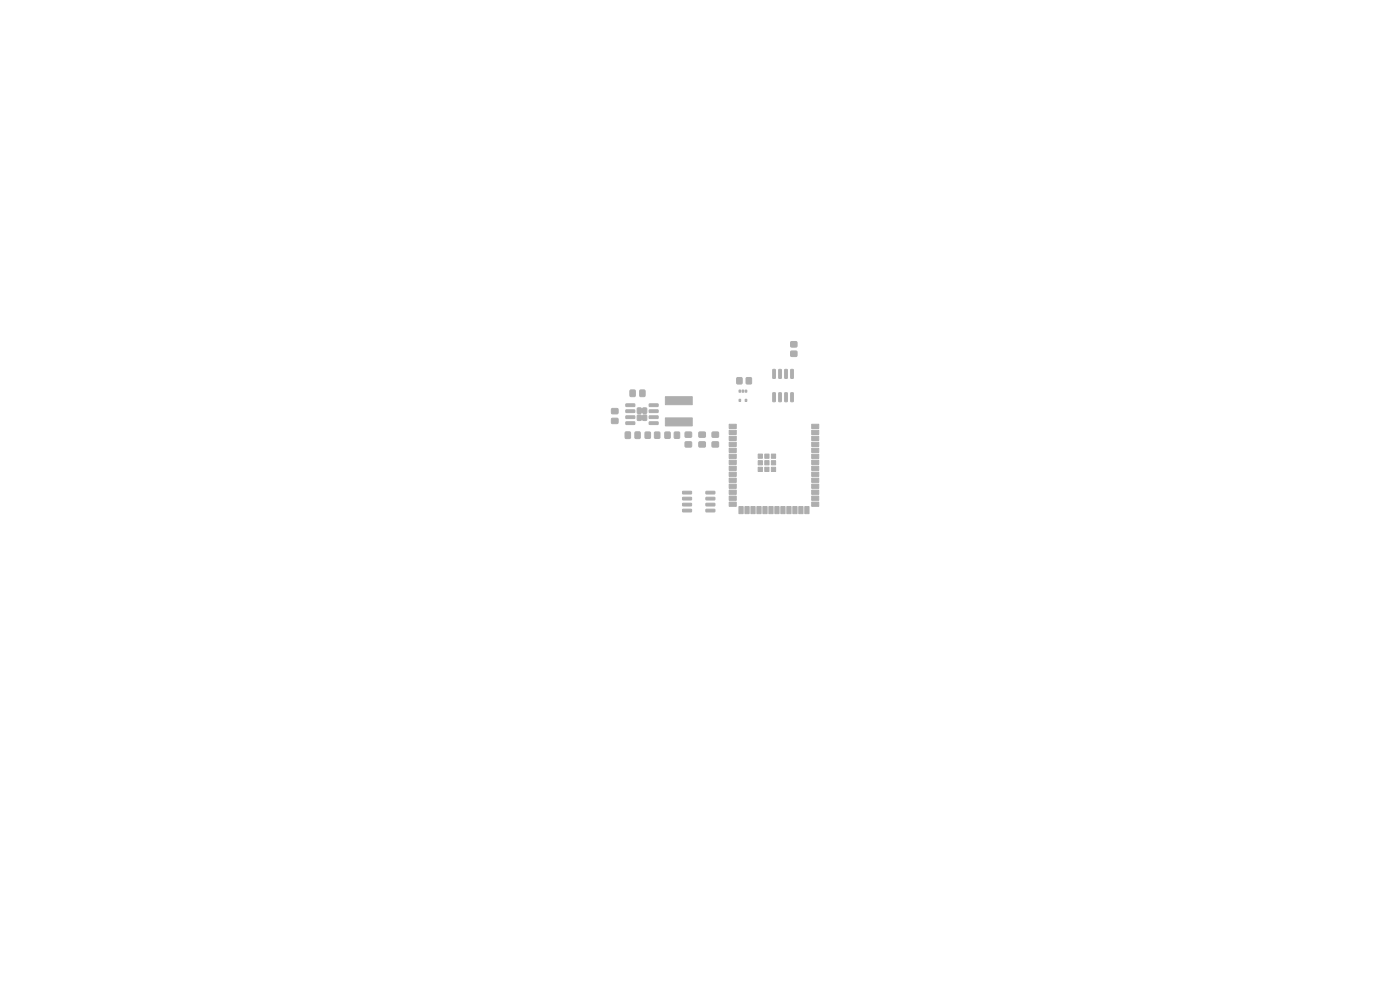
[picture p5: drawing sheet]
<svg xmlns="http://www.w3.org/2000/svg" width="297mm" height="210mm" viewBox="0 0 297 210" stroke-linecap="round" stroke-linejoin="round" font-family="sans-serif">
<g fill="#bbaaa4" stroke="#bbaaa4" stroke-width=".21">
<path d="M143.1 91.7h1v1.2h-1z"/>
<path d="M141.1 91.7h1v1.2h-1z"/>
<path d="M151.1 91.7h1.3v1h-1.3z"/>
<path d="M151.1 93.8h1.3v1h-1.3z"/>
<path d="M145.4 91.7h1.3v1h-1.3z"/>
<path d="M145.4 93.8h1.3v1h-1.3z"/>
<path d="M135.2 86.6h.8v1h-.8z"/>
<path d="M135.2 88.1h.8v1h-.8z"/>
<path d="M136.4 86.6h.8v1h-.8z"/>
<path d="M136.4 88.1h.8v1h-.8z"/>
<path d="M132.8 85.7h1.8l.1 .5h-1.9z"/>
<path d="M132.8 87l1.8-.1 .1 .5-1.9 .1z"/>
<path d="M132.8 88.2h1.8l.1 .5-1.9 .1z"/>
<path d="M132.8 89.5h1.8l.1 .5-1.9 .1z"/>
<path d="M137.7 89.5h1.9v.5l-1.8 .1z"/>
<path d="M137.7 88.2h1.9v.5l-1.8 .1z"/>
<path d="M137.7 87l1.9-.1v.5l-1.8 .1z"/>
<path d="M137.7 85.7h1.9v.5h-1.8z"/>
<path d="M141.2 84.1h5.7v1.7h-5.7z"/>
<path d="M141.2 88.6h5.7v1.7h-5.7z"/>
<path d="M148.3 91.7h1.3v1h-1.3z"/>
<path d="M148.3 93.8h1.3v1h-1.3z"/>
<path d="M158.1 82.7h.3v.5h-.3z"/>
<path d="M157.4 82.7h.4v.5h-.4z"/>
<path d="M156.8 82.7h.3v.5h-.3z"/>
<path d="M156.8 84.7h.3v.5h-.3z"/>
<path d="M158.1 84.7h.3v.5h-.3z"/>
<path d="M133.7 82.8h1v1.3h-1z"/>
<path d="M135.8 82.8h1v1.3h-1z"/>
<path d="M160.8 99.1h.9v.9h-.9z"/>
<path d="M160.8 96.3h.9v.9h-.9z"/>
<path d="M160.8 97.7h.9v.9h-.9z"/>
<path d="M162.2 99.1h.9v.9h-.9z"/>
<path d="M162.2 96.3h.9v.9h-.9z"/>
<path d="M162.2 97.7h.9v.9h-.9z"/>
<path d="M163.6 99.1h.9v.9h-.9z"/>
<path d="M163.6 96.3h.9v.9h-.9z"/>
<path d="M163.6 97.7h.9v.9h-.9z"/>
<path d="M154.7 90h1.5v.9h-1.5z"/>
<path d="M154.7 91.3h1.5v.9h-1.5z"/>
<path d="M154.7 92.5h1.5v.9h-1.5z"/>
<path d="M154.7 93.8h1.5v.9h-1.5z"/>
<path d="M154.7 95.1h1.5v.9h-1.5z"/>
<path d="M154.7 96.3h1.5v.9h-1.5z"/>
<path d="M154.7 97.6h1.5v.9h-1.5z"/>
<path d="M154.7 98.9h1.5v.9h-1.5z"/>
<path d="M154.7 100.2h1.5v.9h-1.5z"/>
<path d="M154.7 101.4h1.5v.9h-1.5z"/>
<path d="M154.7 102.7h1.5v.9h-1.5z"/>
<path d="M154.7 104h1.5v.9h-1.5z"/>
<path d="M154.7 105.2h1.5v.9h-1.5z"/>
<path d="M154.7 106.5h1.5v.9h-1.5z"/>
<path d="M156.8 107.5h.9v1.5h-.9z"/>
<path d="M158 107.5h.9v1.5h-.9z"/>
<path d="M159.3 107.5h.9v1.5h-.9z"/>
<path d="M160.6 107.5h.9v1.5h-.9z"/>
<path d="M161.8 107.5h.9v1.5h-.9z"/>
<path d="M163.1 107.5h.9v1.5h-.9z"/>
<path d="M164.4 107.5h.9v1.5h-.9z"/>
<path d="M165.6 107.5h.9v1.5h-.9z"/>
<path d="M166.9 107.5h.9v1.5h-.9z"/>
<path d="M168.2 107.5h.9v1.5h-.9z"/>
<path d="M169.5 107.5h.9v1.5h-.9z"/>
<path d="M170.7 107.5h.9v1.5h-.9z"/>
<path d="M172.2 106.5h1.5v.9h-1.5z"/>
<path d="M172.2 105.2h1.5v.9h-1.5z"/>
<path d="M172.2 104h1.5v.9h-1.5z"/>
<path d="M172.2 102.7h1.5v.9h-1.5z"/>
<path d="M172.2 101.4h1.5v.9h-1.5z"/>
<path d="M172.2 100.2h1.5v.9h-1.5z"/>
<path d="M172.2 98.9h1.5v.9h-1.5z"/>
<path d="M172.2 97.6h1.5v.9h-1.5z"/>
<path d="M172.2 96.3h1.5v.9h-1.5z"/>
<path d="M172.2 95.1h1.5v.9h-1.5z"/>
<path d="M172.2 93.8h1.5v.9h-1.5z"/>
<path d="M172.2 92.5h1.5v.9h-1.5z"/>
<path d="M172.2 91.3h1.5v.9h-1.5z"/>
<path d="M172.2 90h1.5v.9h-1.5z"/>
<path d="M138.9 91.7h1v1.2h-1z"/>
<path d="M136.9 91.7h1v1.2h-1z"/>
<path d="M149.8 108.1l1.8-.1 .1 .5-1.9 .1z"/>
<path d="M149.8 106.8h1.8l.1 .4-1.9 .1z"/>
<path d="M149.8 105.5h1.8l.1 .5-1.9 .1z"/>
<path d="M149.8 104.2h1.8l.1 .5-1.9 .1z"/>
<path d="M144.8 104.2h1.8l.1 .5-1.8 .1z"/>
<path d="M144.8 105.5h1.8l.1 .5-1.8 .1z"/>
<path d="M144.8 106.8h1.8l.1 .4-1.8 .1z"/>
<path d="M144.8 108.1l1.8-.1 .1 .5-1.8 .1z"/>
<path d="M164 83.3l.5 .1-.1 1.8-.5-.1z"/>
<path d="M165.2 83.3l.6 .1-.1 1.8-.5-.1z"/>
<path d="M166.5 83.3l.5 .1v1.8l-.5-.1z"/>
<path d="M167.8 83.3l.5 .1-.1 1.8-.5-.1z"/>
<path d="M167.8 78.4h.5l-.1 1.9-.5-.1z"/>
<path d="M166.5 78.4h.5v1.9l-.5-.1z"/>
<path d="M165.2 78.4h.6l-.1 1.9-.5-.1z"/>
<path d="M164 78.4h.5l-.1 1.9-.5-.1z"/>
<path d="M158.3 80.1h1.1v1.3h-1.1z"/>
<path d="M156.3 80.1h1.1v1.3h-1.1z"/>
<path d="M167.8 72.5h1.2v1.1h-1.2z"/>
<path d="M167.8 74.5h1.2v1.1h-1.2z"/>
<path d="M129.8 86.7h1.3v1h-1.3z"/>
<path d="M129.8 88.8h1.3v1h-1.3z"/>
<path d="M132.7 91.7h1v1.3h-1z"/>
<path d="M134.7 91.7h1.1v1.3h-1.1z"/>
</g>
</svg>
